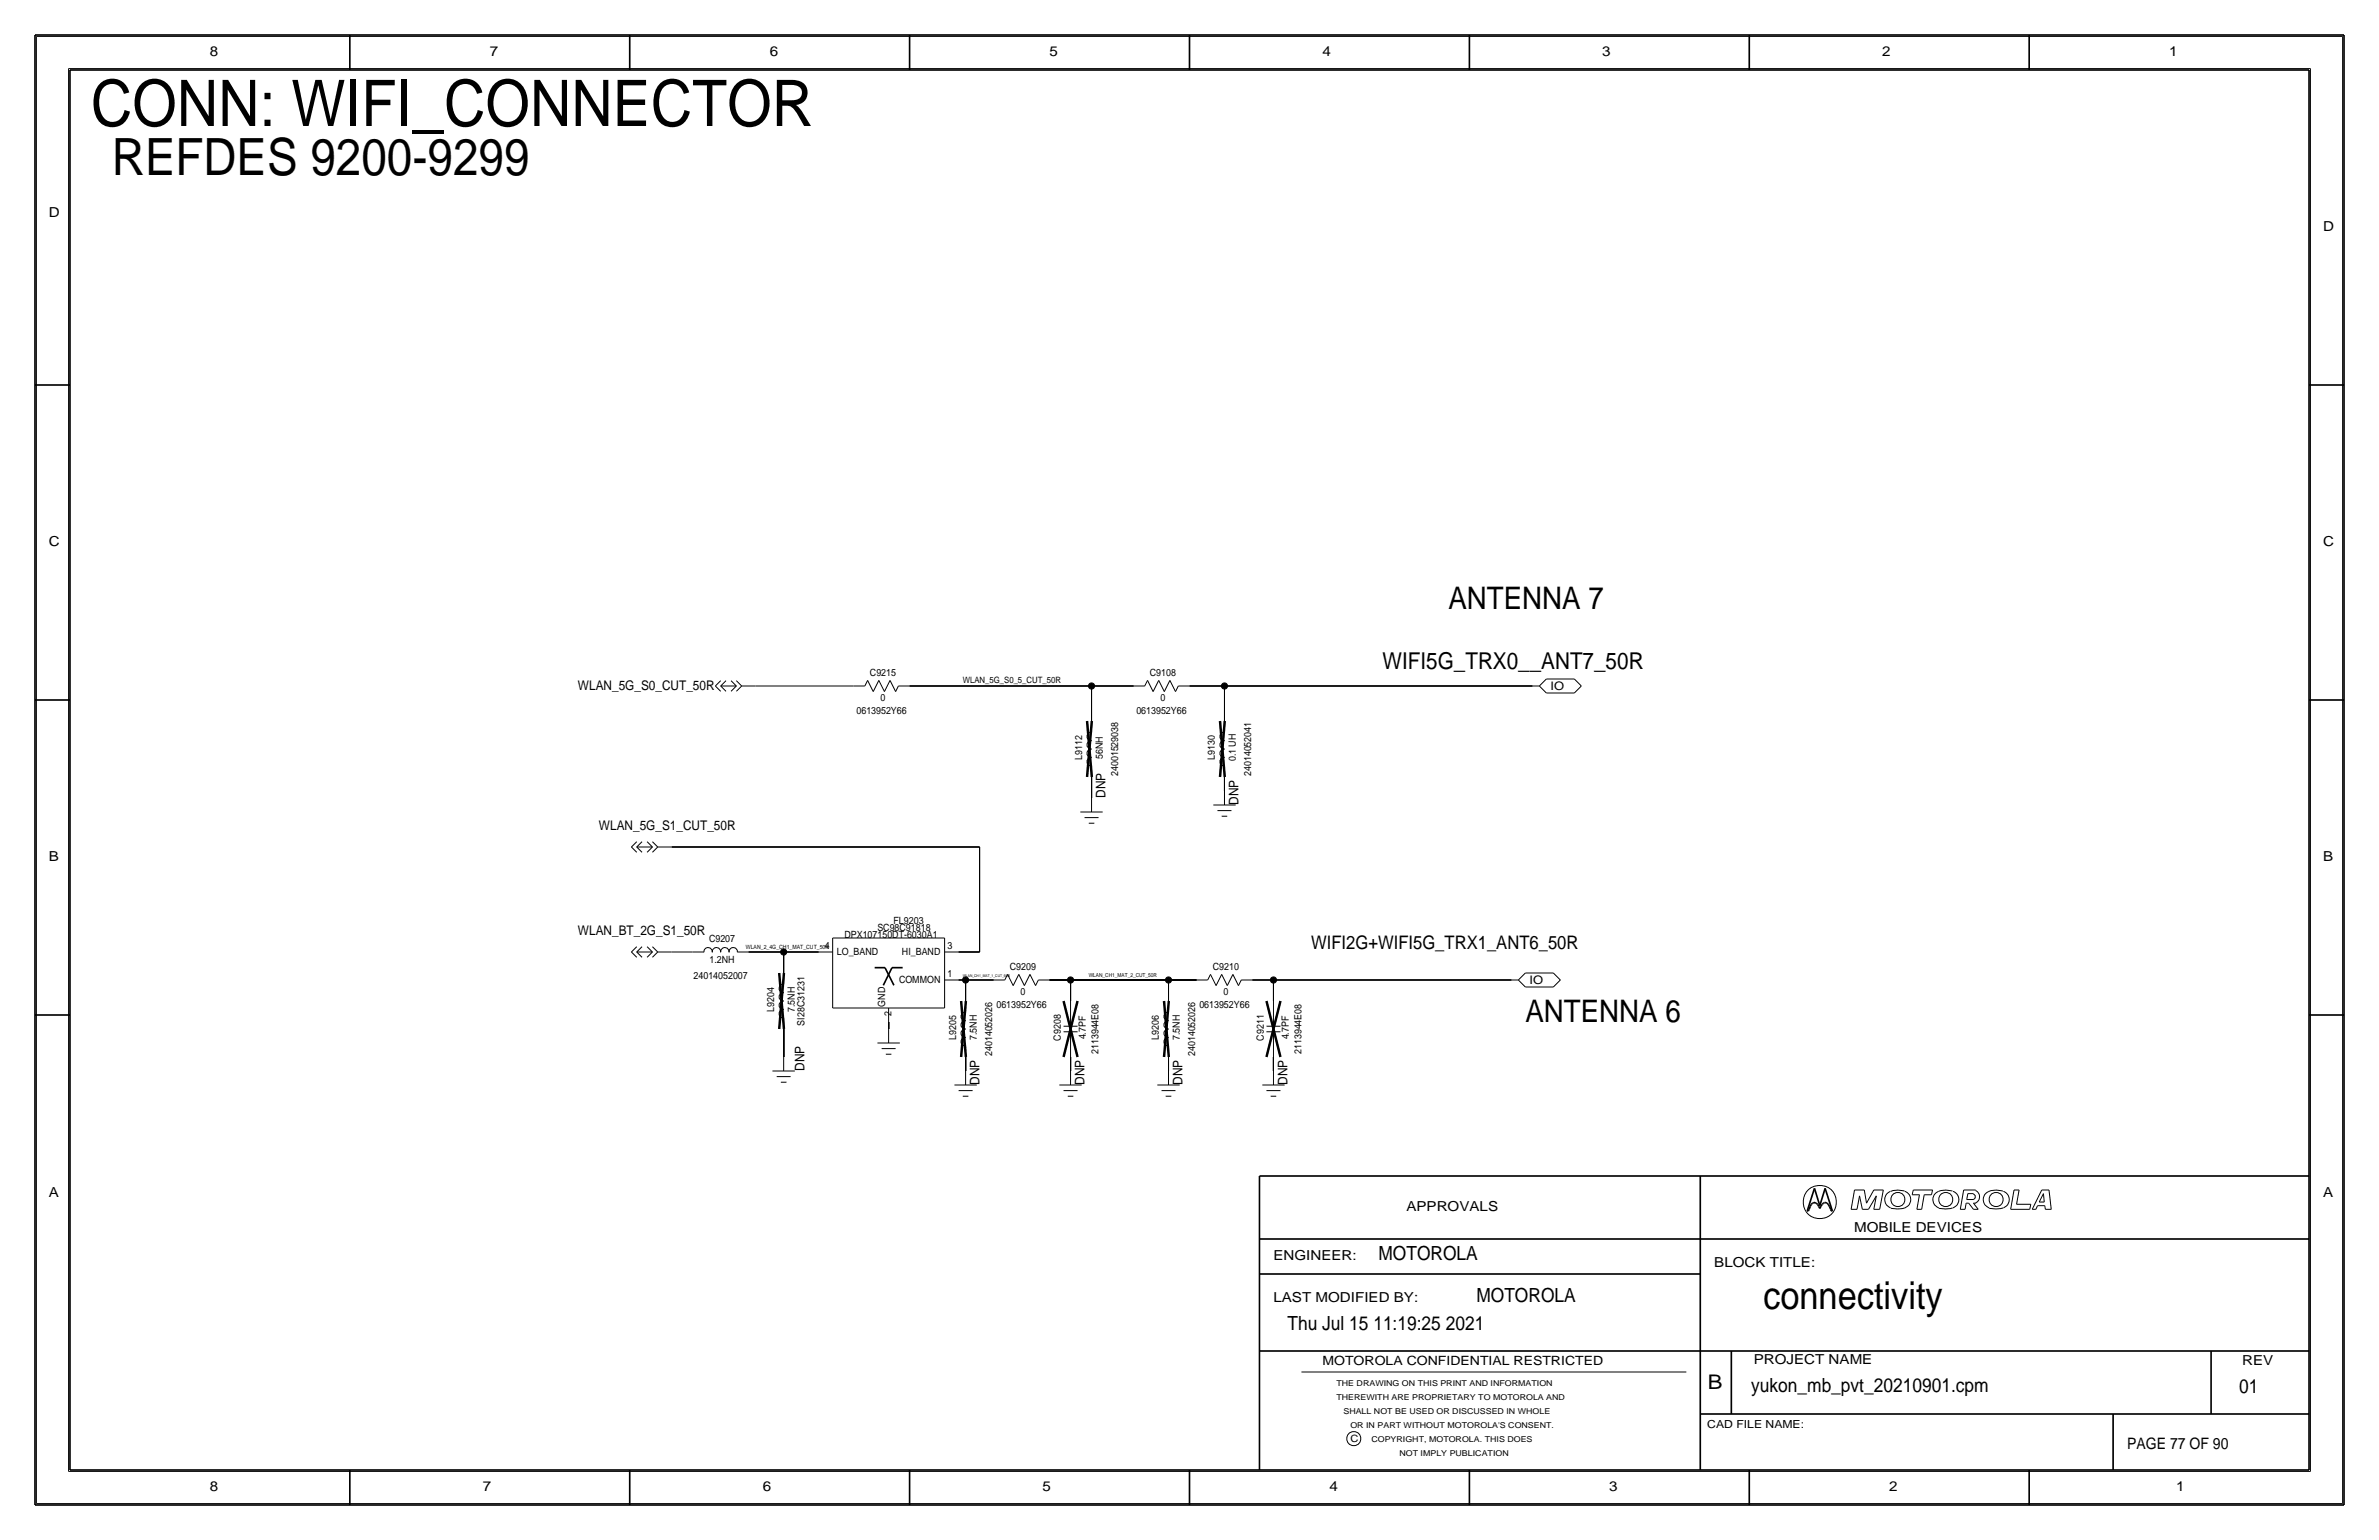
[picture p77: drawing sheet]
<svg xmlns="http://www.w3.org/2000/svg" width="432mm" height="279mm" viewBox="0 0 432 279" stroke-linecap="round" stroke-linejoin="round" font-family="sans-serif">
<defs><g id="words">
<text font-size="11.7" x="16.5" y="22.9">CONN: WIFI_CONNECTOR</text>
<text font-size="9.3" x="20.3" y="31.8">REFDES 9200-9299</text>
<text font-size="7" x="320" y="237.5">connectivity</text>
<g font-size="5.6">
<text x="262.9" y="110.5">ANTENNA 7</text>
<text x="276.9" y="185.4">ANTENNA 6</text>
</g>
<text font-size="4.2" x="251" y="121.4">WIFI5G_TRX0__ANT7_50R</text>
<text font-size="3.7" x="310" y="252.1">B</text>
<g font-size="3.5">
<text x="250.2" y="228.6">MOTOROLA</text>
<text x="268" y="236.2">MOTOROLA</text>
<text x="233.7" y="241.3">Thu Jul 15 11:19:25 2021</text>
<text x="317.9" y="252.6">yukon_mb_pvt_20210901.cpm</text>
<text x="406.4" y="252.7">01</text>
</g>
<text font-size="3.4" x="238" y="172.2">WIFI2G+WIFI5G_TRX1_ANT6_50R</text>
<text font-size="2.9" x="386.1" y="262.9">PAGE 77 OF 90</text>
<g font-size="2.5">
<text x="38.1" y="10.2">8</text>
<text x="88.9" y="10.2">7</text>
<text x="139.7" y="10.2">6</text>
<text x="190.5" y="10.2">5</text>
<text x="240" y="10.2">4</text>
<text x="290.8" y="10.2">3</text>
<text x="341.6" y="10.2">2</text>
<text x="393.7" y="10.2">1</text>
<text x="8.9" y="39.4">D</text>
<text x="421.6" y="41.9">D</text>
<text x="8.9" y="99.1">C</text>
<text x="421.6" y="99.1">C</text>
<text x="8.9" y="156.2">B</text>
<text x="421.6" y="156.2">B</text>
<text x="8.9" y="217.2">A</text>
<text x="255.3" y="219.7">APPROVALS</text>
<text x="421.6" y="217.2">A</text>
<text x="336.5" y="223.5">MOBILE DEVICES</text>
<text x="231.1" y="228.6">ENGINEER:</text>
<text x="311.1" y="229.9">BLOCK TITLE:</text>
<text x="231.1" y="236.2">LAST MODIFIED BY:</text>
<text x="318.3" y="247.5">PROJECT NAME</text>
<text x="407" y="247.6">REV</text>
<text x="38.1" y="270.5">8</text>
<text x="87.6" y="270.5">7</text>
<text x="138.4" y="270.5">6</text>
<text x="189.2" y="270.5">5</text>
<text x="241.3" y="270.5">4</text>
<text x="292.1" y="270.5">3</text>
<text x="342.9" y="270.5">2</text>
<text x="395" y="270.5">1</text>
</g>
<g font-size="2.4">
<text x="104.9" y="125.2">WLAN_5G_S0_CUT_50R</text>
<text x="200.7" y="144.8" transform="rotate(-90 200.7 144.8)">DNP</text>
<text x="224.8" y="146.1" transform="rotate(-90 224.8 146.1)">DNP</text>
<text x="108.7" y="150.6">WLAN_5G_S1_CUT_50R</text>
<text x="104.9" y="169.7">WLAN_BT_2G_S1_50R</text>
<text x="146" y="194.3" transform="rotate(-90 146 194.3)">DNP</text>
<text x="177.8" y="196.8" transform="rotate(-90 177.8 196.8)">DNP</text>
<text x="196.8" y="196.8" transform="rotate(-90 196.8 196.8)">DNP</text>
<text x="214.6" y="196.8" transform="rotate(-90 214.6 196.8)">DNP</text>
<text x="233.7" y="196.8" transform="rotate(-90 233.7 196.8)">DNP</text>
</g>
<text font-size="2.3" x="240" y="247.6">MOTOROLA CONFIDENTIAL RESTRICTED</text>
<g font-size="2.1">
<text x="281.4" y="125.2">IO</text>
<text x="277.6" y="178.5">IO</text>
</g>
<text font-size="2" x="309.9" y="259.1">CAD FILE NAME:</text>
<g font-size="1.8">
<text x="157.9" y="122.7">C9215</text>
<text x="208.7" y="122.7">C9108</text>
<text x="155.5" y="129.5">0613952Y66</text>
<text x="159.8" y="127.1">0</text>
<text x="206.3" y="129.5">0613952Y66</text>
<text x="210.6" y="127.1">0</text>
<text x="196.4" y="137.9" transform="rotate(-90 196.4 137.9)">L9112</text>
<text x="200.2" y="137.7" transform="rotate(-90 200.2 137.7)">56NH</text>
<text x="220.5" y="137.9" transform="rotate(-90 220.5 137.9)">L9130</text>
<text x="202.9" y="140.8" transform="rotate(-90 202.9 140.8)">24001529038</text>
<text x="224.3" y="138.1" transform="rotate(-90 224.3 138.1)">0.1 UH</text>
<text x="227.1" y="140.8" transform="rotate(-90 227.1 140.8)">24014052041</text>
<text x="162.2" y="167.6">FL9203</text>
<text x="128.7" y="170.9">C9207</text>
<text x="149.7" y="172.2">4</text>
<text x="151.9" y="173.3">LO_BAND</text>
<text x="153.3" y="170.2">DPX107150DT-6030A1</text>
<text x="159.2" y="168.9">SC98C91818</text>
<text x="163.7" y="173.3">HI_BAND</text>
<text x="172" y="172.2">3</text>
<text x="125.9" y="177.5">24014052007</text>
<text x="128.8" y="174.8">1.2NH</text>
<text x="163.2" y="178.4">COMMON</text>
<text x="172" y="177.3">1</text>
<text x="183.3" y="176">C9209</text>
<text x="220.1" y="176">C9210</text>
<text x="140.5" y="183.6" transform="rotate(-90 140.5 183.6)">L9204</text>
<text x="144.3" y="183.6" transform="rotate(-90 144.3 183.6)">7.5NH</text>
<text x="160.7" y="182.6" transform="rotate(-90 160.7 182.6)">GND</text>
<text x="161.8" y="184.3" transform="rotate(-90 161.8 184.3)">2</text>
<text x="180.9" y="182.9">0613952Y66</text>
<text x="185.2" y="180.4">0</text>
<text x="217.7" y="182.9">0613952Y66</text>
<text x="222.1" y="180.4">0</text>
<text x="146" y="186.1" transform="rotate(-90 146 186.1)">SI28C31231</text>
<text x="173.5" y="188.7" transform="rotate(-90 173.5 188.7)">L9205</text>
<text x="177.3" y="188.7" transform="rotate(-90 177.3 188.7)">7.5NH</text>
<text x="180.1" y="191.6" transform="rotate(-90 180.1 191.6)">24014052026</text>
<text x="192.5" y="188.8" transform="rotate(-90 192.5 188.8)">C9208</text>
<text x="197.1" y="188.6" transform="rotate(-90 197.1 188.6)">4.7PF</text>
<text x="199.4" y="191.3" transform="rotate(-90 199.4 191.3)">2113944E08</text>
<text x="210.4" y="188.7" transform="rotate(-90 210.4 188.7)">L9206</text>
<text x="214.1" y="188.7" transform="rotate(-90 214.1 188.7)">7.5NH</text>
<text x="216.9" y="191.6" transform="rotate(-90 216.9 191.6)">24014052026</text>
<text x="229.4" y="188.8" transform="rotate(-90 229.4 188.8)">C9211</text>
<text x="233.9" y="188.6" transform="rotate(-90 233.9 188.6)">4.7PF</text>
<text x="236.2" y="191.3" transform="rotate(-90 236.2 191.3)">2113944E08</text>
<text x="245.1" y="261.6">C</text>
</g>
<text font-size="1.6" x="174.8" y="124">WLAN_5G_S0_5_CUT_50R</text>
<g font-size="1.5">
<text x="242.6" y="251.5">THE DRAWING ON THIS PRINT AND INFORMATION</text>
<text x="242.6" y="254">THEREWITH ARE PROPRIETARY TO MOTOROLA AND</text>
<text x="243.8" y="256.5">SHALL NOT BE USED OR DISCUSSED IN WHOLE</text>
<text x="245.1" y="259.1">OR IN PART WITHOUT MOTOROLA'S CONSENT.</text>
<text x="248.9" y="261.6">COPYRIGHT, MOTOROLA. THIS DOES</text>
<text x="254" y="264.2">NOT IMPLY PUBLICATION</text>
</g>
<text font-size="1.1" x="135.4" y="172.2">WLAN_2_4G_CH1_MAT_CUT_50R</text>
<text font-size="1" x="197.6" y="177.3">WLAN_CH1_MAT_2_CUT_50R</text>
<text font-size=".7" x="174.8" y="177.3">WLAN_CH1_MAT_1_CUT_50R</text>
</g></defs>
<!-- layer: Nets -->
<g fill="none" stroke="#000" stroke-width=".18">
<path d="M137.2 124.5h17.7zM165.1 124.5h33zM198.1 124.5v6.3zM198.1 124.5h7.6zM215.9 124.5h6.3zM222.2 124.5v6.3zM222.2 124.5h55.9zM121.9 153.7h55.9zM177.8 153.7v19zM198.1 141v3.8zM222.2 141v2.5zM121.9 172.7h3.8z"/>
<path d="M135.9 172.7h6.3zM142.2 172.7v3.8zM142.2 172.7h6.4zM174 177.8h1.3zM174 172.7h3.8zM175.3 177.8v3.8zM175.3 177.8h5zM190.5 177.8h3.8zM194.3 177.8v3.8zM194.3 177.8h17.8zM212.1 177.8v3.8zM212.1 177.8h5.1z"/>
<path d="M227.3 177.8h3.8zM231.1 177.8v3.8zM231.1 177.8h43.2zM142.2 186.7v5.1zM161.3 185.4v1.3zM175.3 191.8v2.5zM194.3 191.8v2.5zM212.1 191.8v2.5zM231.1 191.8v2.5z"/>
</g>
<g fill="#000" stroke="#000" stroke-width=".18">
<circle cx="198.1" cy="124.5" r=".56"/>
<circle cx="222.3" cy="124.5" r=".56"/>
<circle cx="142.2" cy="172.7" r=".56"/>
<circle cx="175.3" cy="177.8" r=".56"/>
<circle cx="194.3" cy="177.8" r=".56"/>
<circle cx="212.1" cy="177.8" r=".56"/>
<circle cx="231.1" cy="177.8" r=".56"/>
</g>
<!-- layer: Components -->
<g fill="none" stroke="#000" stroke-width=".18">
<path d="M129.8 124.5l1 .9zM129.8 124.5l1-1zM130.8 124.5l1-1zM130.8 124.5l1 .9zM130.8 124.5h2.9zM132.7 125.4l1-.9zM132.7 123.5l1 1zM133.7 123.5l.9 1zM133.7 125.4l.9-.9zM134.6 124.5h2.6zM154.9 124.5h2.1zM157.5 123.4l-.5 1.1z"/>
<path d="M157.5 123.4l1 2.1zM159.5 123.4l-1 2.1zM159.5 123.4l1 2.1zM161.5 123.4l-1 2.1zM161.5 123.4l1.1 2.1zM163.1 124.5l-.5 1zM163.1 124.5h2zM198.1 138.9v2.1zM198.1 130.8v2zM198.1 134.4a.74 .74 0 0 0-.8 .8 .74 .74 0 0 0 .8 .7M198.1 137.5a.74 .74 0 0 0-.8 .7 .74 .74 0 0 0 .8 .7M198.1 135.9a.74 .74 0 0 0-.8 .8 .74 .74 0 0 0 .8 .7"/>
<path d="M198.1 132.9a.74 .74 0 0 0-.8 .7 .74 .74 0 0 0 .8 .8M205.7 124.5h2.1zM208.3 123.4l-.5 1.1zM208.3 123.4l1 2.1zM210.3 123.4l-1 2.1zM210.3 123.4l1 2.1zM212.3 123.4l-1 2.1zM212.3 123.4l1.1 2.1zM213.9 124.5l-.5 1zM213.9 124.5h2zM222.2 138.9v2.1zM222.2 130.8v2z"/>
<path d="M222.2 134.4a.74 .74 0 0 0-.8 .8 .74 .74 0 0 0 .8 .7M222.2 137.5a.74 .74 0 0 0-.8 .7 .74 .74 0 0 0 .8 .7M222.2 135.9a.74 .74 0 0 0-.8 .8 .74 .74 0 0 0 .8 .7M222.2 132.9a.74 .74 0 0 0-.8 .7 .74 .74 0 0 0 .8 .8M278.1 124.5h1.3zM279.4 124.5l1.3 1.2zM280.7 125.7h5zM280.7 123.2h5zM280.7 123.2l-1.3 1.3zM285.8 123.2l1.2 1.3zM287 124.5l-1.3 1.2zM114.6 153.7l1 .9z"/>
<path d="M114.6 153.7l1-1zM115.6 153.7l.9 .9zM115.6 153.7h2.8zM115.6 153.7l.9-1zM117.4 152.7l1 1zM117.4 154.6l1-.9zM118.4 152.7l1 1zM118.4 154.6l1-.9zM119.4 153.7h2.5zM196.1 147.3h4.1zM196.9 148.3h2.5zM197.6 149.4h1z"/>
<path d="M198.1 144.8v2.5zM220.2 146h4.1zM221 147.1h2.5zM221.7 148.1h1.1zM222.2 143.5v2.5zM114.6 172.7l1 1zM114.6 172.7l1-.9zM115.6 172.7l.9 1zM115.6 172.7h2.8zM115.6 172.7l.9-.9zM117.4 171.8l1 .9zM117.4 173.7l1-1z"/>
<path d="M118.4 171.8l1 .9zM118.4 173.7l1-1zM119.4 172.7h2.5zM125.7 172.7h2.1zM127.8 172.8a.75 .75 0 0 1 .7-.9 .75 .75 0 0 1 .7 .9M129.3 172.8a.75 .75 0 0 1 .7-.9 .75 .75 0 0 1 .8 .9M130.8 172.8a.75 .75 0 0 1 .7-.9 .75 .75 0 0 1 .8 .9M132.3 172.8a.75 .75 0 0 1 .8-.9 .75 .75 0 0 1 .7 .9M133.9 172.7h2zM142.2 176.5v2.1zM142.2 178.6a.74 .74 0 0 0-.8 .7 .74 .74 0 0 0 .8 .8M148.6 172.7h2.5z"/>
<path d="M151.1 170.2h20.3zM151.1 170.2v12.7zM171.4 170.2v12.7zM171.5 172.7h2.5zM171.5 177.8h2.5zM180.3 177.8h2.1zM182.9 176.8l-.5 1zM182.9 176.8l1 2zM184.9 176.8l-1 2zM184.9 176.8l1 2zM186.9 176.8l-1 2zM186.9 176.8l1.1 2z"/>
<path d="M188.5 177.8l-.5 1zM188.5 177.8h2zM217.2 177.8h2zM219.7 176.8l-.5 1zM219.7 176.8l1 2zM221.7 176.8l-1 2zM221.7 176.8l1.1 2zM223.8 176.8l-1 2zM223.8 176.8l1 2zM225.3 177.8l-.5 1zM225.3 177.8h2zM274.3 177.8h1.3z"/>
<path d="M275.6 177.8l1.3 1.3zM276.9 179.1h5zM276.9 176.5h5zM276.9 176.5l-1.3 1.3zM281.9 176.5l1.3 1.3zM283.2 177.8l-1.3 1.3zM140.2 194.3h4.1zM141 195.3h2.5zM141.7 196.3h1zM142.2 191.8v2.5zM142.2 184.7v2zM142.2 180.1a.74 .74 0 0 0-.8 .8 .74 .74 0 0 0 .8 .7"/>
<path d="M142.2 183.2a.74 .74 0 0 0-.8 .7 .74 .74 0 0 0 .8 .8M142.2 181.7a.74 .74 0 0 0-.8 .7 .74 .74 0 0 0 .8 .7M151.1 182.9h20.3zM159.3 189.2h4zM160 190.2h2.6zM160.8 191.3h1zM161.3 182.9v2.5zM161.3 186.7v2.5zM173.2 196.8h4.1zM174 197.9h2.5zM174.8 198.9h1zM175.3 189.7v2.1z"/>
<path d="M175.3 181.6v2zM175.3 194.3v2.5zM175.3 185.2a.74 .74 0 0 0-.9 .8 .74 .74 0 0 0 .9 .7M175.3 188.3a.74 .74 0 0 0-.9 .7 .74 .74 0 0 0 .9 .7M175.3 186.7a.74 .74 0 0 0-.9 .8 .74 .74 0 0 0 .9 .7M175.3 183.7a.74 .74 0 0 0-.9 .7 .74 .74 0 0 0 .9 .8M192.3 196.8h4zM193 187.2h2.6zM193 186.2h2.6zM193 197.9h2.6zM193.8 198.9h1zM194.3 187.2v4.6z"/>
<path d="M194.3 181.6v4.6zM194.3 194.3v2.5zM210.1 196.8h4zM210.8 197.9h2.6zM211.6 198.9h1zM212.1 194.3v2.5zM212.1 189.7v2.1zM212.1 181.6v2zM212.1 185.2a.74 .74 0 0 0-.8 .8 .74 .74 0 0 0 .8 .7M212.1 188.3a.74 .74 0 0 0-.8 .7 .74 .74 0 0 0 .8 .7M212.1 186.7a.74 .74 0 0 0-.8 .8 .74 .74 0 0 0 .8 .7M212.1 183.7a.74 .74 0 0 0-.8 .7 .74 .74 0 0 0 .8 .8"/>
<path d="M229.1 196.8h4.1zM229.9 187.2h2.5zM229.9 197.9h2.5zM229.9 186.2h2.5zM230.6 198.9h1zM231.1 194.3v2.5zM231.1 187.2v4.6zM231.1 181.6v4.6z"/>
</g>
<g fill="none" stroke="#000" stroke-width=".45">
<path d="M197.3 130.8l.9 10.2zM198.2 130.8l-.9 10.2zM221.4 130.8l.9 10.2zM222.3 130.8l-.9 10.2zM141.4 176.5l.9 10.2zM142.3 176.5l-.9 10.2zM174.4 181.6l.9 10.2zM175.3 181.6l-.9 10.2zM193 181.6l2.6 10.2zM195.6 181.6l-2.6 10.2zM211.3 181.6l.8 10.2zM212.1 181.6l-.8 10.2z"/>
<path d="M229.9 181.6l2.5 10.2zM232.4 181.6l-2.5 10.2z"/>
</g>
<path d="M158.7 175.6h1.9zM160.6 175.6l1.7 3.2zM161.9 175.6h1.9zM161.9 175.6l-1.6 3.2z" fill="none" stroke="#000" stroke-width=".3"/>
<!-- layer: Page Border and Title Block -->
<g fill="none" stroke="#000" stroke-width=".3">
<path d="M6.3 6.4v266.7zM6.4 6.4h419zM12.7 12.7h406.4zM12.7 12.7v254zM63.5 6.4v6.3zM114.3 6.4v6.3zM165.1 6.4v6.3zM215.9 6.3v6.4zM266.7 6.4v6.3zM317.5 6.4v6.3zM368.3 6.4v6.3zM419.1 12.7v254z"/>
<path d="M425.4 6.4v266.7zM6.3 69.8h6.4zM419.1 69.8h6.3zM6.3 127h6.4zM419.1 127h6.3zM6.3 184.1h6.4zM419.1 184.1h6.3zM228.6 213.4v53.3zM228.6 213.4h190.5zM308.6 213.4v53.3zM328 219.7h.2zM328.4 219.4l-.2 .3z"/>
<path d="M328.6 218.8l-.2 .6zM328.8 218.5l-.2 .3zM329 218.3l.2-.1zM329 218.3l-.2 .2zM329.2 218.2h.2zM329.3 215.6l-1.3 4.1zM329.3 215.6l1 3.1zM329.4 218.2l.2 .1zM329.6 218.3l.3 .2zM329.9 218.5l.2 .3zM330.1 218.8l.2 .5zM330.5 218.8l-.2 .5z"/>
<path d="M330.8 218.5l-.3 .3zM331 218.3l-.2 .2zM331 218.3l.2-.1zM331.2 218.2h.2zM331.3 215.6l1.3 4.1zM331.3 215.6l-1 3.1zM331.4 218.2l.2 .1zM331.6 218.3l.2 .2zM331.8 218.5l.2 .3zM332 218.8l.3 .6zM332.3 219.4l.1 .3zM332.4 219.7h.2z"/>
<path d="M228.6 231.1h80zM228.6 224.8h190.5zM228.6 245.1h190.5zM308.6 256.5h110.5zM314.2 245.1v11.4zM383.5 256.5v10.2zM401.3 245.1v11.4zM6.4 273h419zM12.7 266.7h406.4zM63.5 266.7v6.4zM114.3 266.7v6.4zM165.1 266.7v6.4z"/>
<path d="M215.9 266.7v6.3zM266.7 266.7v6.4zM317.5 266.7v6.4zM368.3 266.7v6.4z"/>
</g>
<g fill="none" stroke="#000" stroke-width=".18">
<path d="M6.6 6.6h418.6zM6.6 6.6v266.2zM12.4 12.4v254.6zM12.4 12.4h407zM419.4 12.4v254.6zM425.2 6.6v266.2zM336 219.4h1.1zM336.6 215.9h1.8zM336.6 215.9l-.6 3.5zM337.5 217l-.4 2.4zM337.5 217l.5 2.4zM338 219.4h1.1z"/>
<path d="M338.4 215.9l.4 2.4zM340.1 219.4h1.1zM340.1 215.9h1.7zM340.1 215.9l-1.3 2.4zM340.6 217l-1.5 2.4zM340.6 217l-.5 2.4zM341.8 215.9l-.6 3.5zM343.1 216.2a1.6 1.6 0 0 0-1 1.5 1.6 1.6 0 0 0 1.1 1.5M345.7 216.1h-.2a4 4 0 0 0-2.3 .1M345.7 216.2a1.59 1.59 0 0 1 1.1 1.5 1.59 1.59 0 0 1-1.1 1.5 5.1 5.1 0 0 1-2.5 0M347.1 216.8h1.3zM347.3 215.9l-.2 .9z"/>
<path d="M347.3 215.9h3.5zM347.9 219.4h.9zM348.4 216.8l-.5 2.6zM349.2 216.8l-.4 2.6zM349.2 216.8h1.4zM350.8 215.9l-.2 .9zM354.4 216.1a3.1 3.1 0 0 0-3.3 .7 1.62 1.62 0 0 0 .8 2.4M354.4 219.2a5.1 5.1 0 0 1-2.5 0M354.5 216.2a1.59 1.59 0 0 1 1 1.5 1.59 1.59 0 0 1-1 1.5M355.8 219.4h.9zM356.4 215.9h2.2zM356.4 215.9l-.6 3.5z"/>
<path d="M356.9 218.3l-.2 1.1zM356.9 218.3h.4zM357 217.6h1.2zM357.2 216.6l-.2 1zM357.2 216.6h1zM357.3 218.3l.9 1.1zM358.1 216.7a.5 .5 0 0 1 .4 .4 .5 .5 0 0 1-.4 .5M358.2 218.3l.9 1.1zM358.2 218.3h.4zM358.2 219.4h.9zM358.5 216a1.24 1.24 0 0 1 .8 1.1 1.24 1.24 0 0 1-.8 1.2M363.5 216.1a3.1 3.1 0 0 0-3.3 .7 1.62 1.62 0 0 0 .8 2.4"/>
<path d="M363.6 219.2a5.1 5.1 0 0 1-2.6 0M363.6 216.2a1.59 1.59 0 0 1 1.1 1.5 1.59 1.59 0 0 1-1.1 1.5M364.9 219.4h3.5zM365.6 215.9l-.7 3.5zM365.6 215.9h.9zM366 218.5h2.6zM366.5 215.9l-.5 2.6zM368.6 218.5l-.2 .9zM368.9 219.4h.6zM369.8 218.7h1.3zM369.8 218.7l-.3 .7zM370.1 218.1h.9z"/>
<path d="M370.6 215.9l-1.7 3.5zM370.6 215.9h1.3zM370.9 216.6l-.8 1.5zM370.9 216.6l.1 1.5zM371.1 218.7l.1 .7zM371.2 219.4h1.1zM371.9 215.9l.4 3.5zM236.2 248.9h69.9zM6.6 272.8h418.6zM12.4 267h407z"/>
<circle cx="330.3" cy="218.1" r="3"/>
<circle cx="344.5" cy="217.6" r="1.28"/>
<circle cx="353.2" cy="217.6" r="1.28"/>
<circle cx="362.3" cy="217.6" r="1.28"/>
<circle cx="245.7" cy="261" r="1.28"/>
</g>
<use href="#words"/>
</svg>
